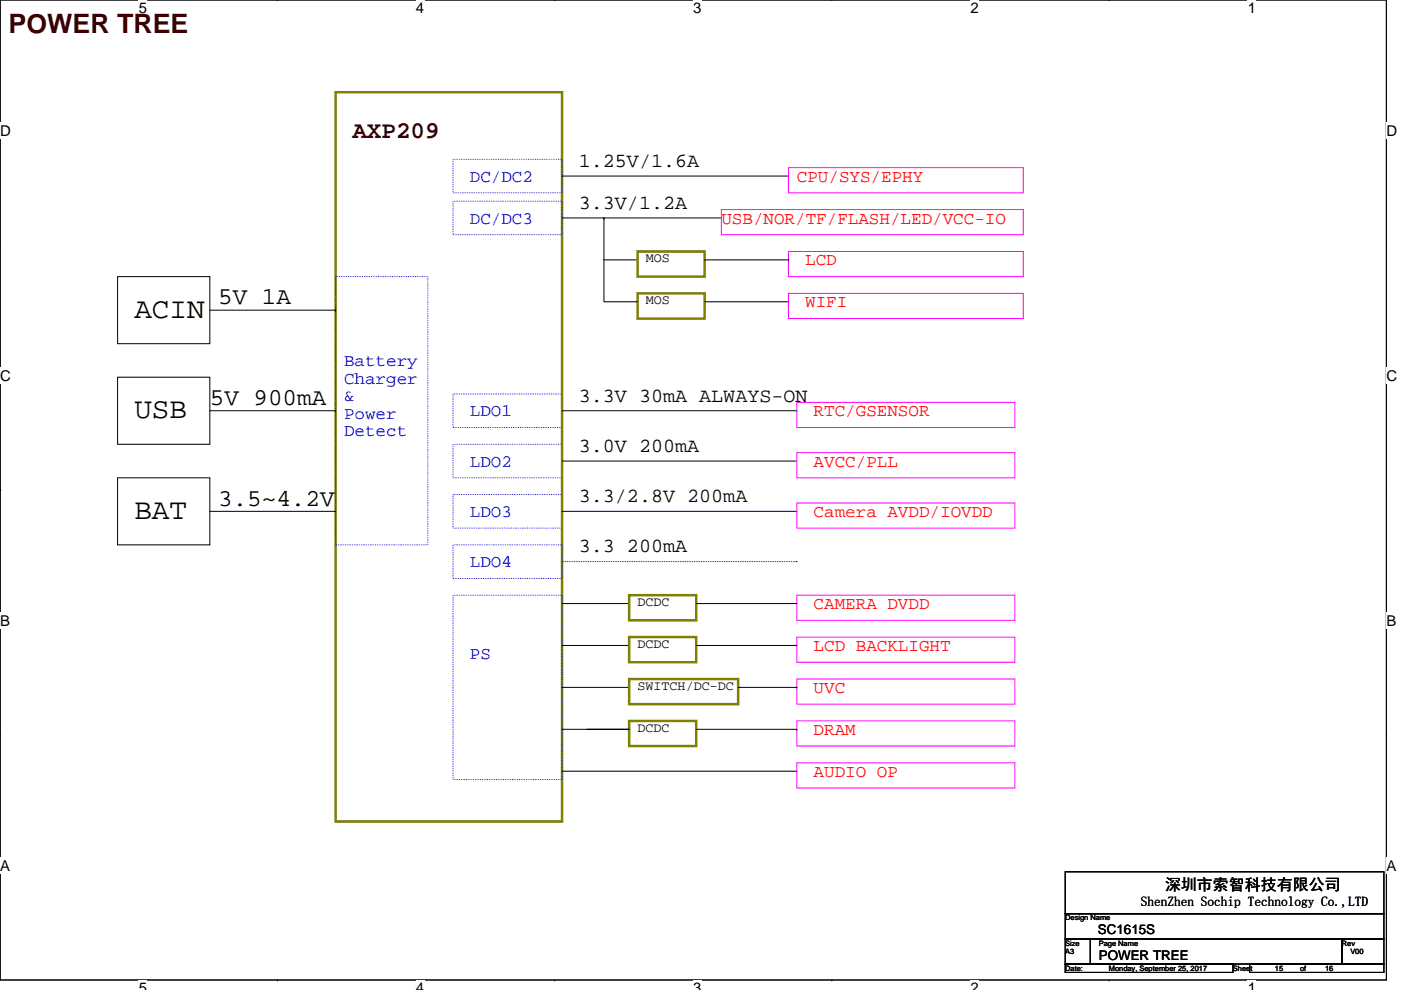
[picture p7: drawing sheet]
<svg xmlns="http://www.w3.org/2000/svg" width="297mm" height="210mm" viewBox="0 0 297 210" stroke-linecap="round" stroke-linejoin="round" font-family="sans-serif">
<defs><g id="words">
<g font-size="6.2">
<text x="28.5" y="67.4">ACIN</text>
<text x="28.5" y="88.7">USB</text>
<text x="28.5" y="110.1">BAT</text>
</g>
<text font-size="5.7" fill="#400000" x="1.8" y="6.9">POWER TREE</text>
<text font-size="5.1" fill="#400000" x="74.7" y="29.2">AXP209</text>
<g font-size="5.1">
<text x="46.3" y="64.6">5V 1A</text>
<text x="44.5" y="85.9">5V 900mA</text>
<text x="46.3" y="107.2">3.5~4.2V</text>
</g>
<g font-size="4.3">
<text x="122.7" y="35.4">1.25V/1.6A</text>
<text x="122.7" y="44.3">3.3V/1.2A</text>
<text x="122.7" y="85.2">3.3V 30mA ALWAYS-ON</text>
<text x="122.7" y="95.8">3.0V 200mA</text>
<text x="122.7" y="106.5">3.3/2.8V 200mA</text>
<text x="122.7" y="117.2">3.3 200mA</text>
</g>
<g font-size="3.7" fill="#00f">
<text x="99.6" y="38.5">DC/DC2</text>
<text x="99.6" y="47.4">DC/DC3</text>
<text x="72.9" y="77.6">Battery</text>
<text x="72.9" y="81.4">Charger</text>
<text x="72.9" y="85.1">&amp;</text>
<text x="72.9" y="88.8">Power</text>
<text x="99.6" y="88.3">LDO1</text>
<text x="72.9" y="92.5">Detect</text>
<text x="99.6" y="99">LDO2</text>
<text x="99.6" y="109.6">LDO3</text>
<text x="99.6" y="120.3">LDO4</text>
<text x="99.6" y="139.9">PS</text>
</g>
<g font-size="3.7" fill="#f00">
<text x="168.9" y="38.5">CPU/SYS/EPHY</text>
<text x="152.9" y="47.4">USB/NOR/TF/FLASH/LED/VCC-IO</text>
<text x="170.7" y="56.3">LCD</text>
<text x="170.7" y="65.2">WIFI</text>
<text x="172.5" y="88.3">RTC/GSENSOR</text>
<text x="172.5" y="99">AVCC/PLL</text>
<text x="172.5" y="109.6">Camera AVDD/IOVDD</text>
<text x="172.5" y="129.2">CAMERA DVDD</text>
<text x="172.5" y="138.1">LCD BACKLIGHT</text>
<text x="172.5" y="147">UVC</text>
<text x="172.5" y="155.9">DRAM</text>
<text x="172.5" y="164.8">AUDIO OP</text>
</g>
<text font-size="3.4" x="247" y="188.7">深圳市索智科技有限公司</text>
<g font-size="3.2">
<text x="29.4" y="2.8">5</text>
<text x="88.2" y="2.8">4</text>
<text x="147" y="2.8">3</text>
<text x="205.8" y="2.8">2</text>
<text x="264.5" y="2.8">1</text>
<text x="0" y="28.8">D</text>
<text x="293.9" y="28.8">D</text>
<text x="0" y="80.8">C</text>
<text x="293.9" y="80.8">C</text>
<text x="0" y="132.7">B</text>
<text x="293.9" y="132.7">B</text>
<text x="0" y="184.7">A</text>
<text x="293.9" y="184.7">A</text>
<text x="29.4" y="210.7">5</text>
<text x="88.2" y="210.7">4</text>
<text x="147" y="210.7">3</text>
<text x="205.8" y="210.7">2</text>
<text x="264.5" y="210.7">1</text>
</g>
<g font-size="2.8">
<text x="136.9" y="55.6">MOS</text>
<text x="136.9" y="64.5">MOS</text>
<text x="135.2" y="128.5">DCDC</text>
<text x="135.2" y="137.4">DCDC</text>
<text x="135.2" y="146.3">SWITCH/DC-DC</text>
<text x="135.2" y="155.2">DCDC</text>
<text x="241.8" y="192.2">ShenZhen Sochip Technology Co. ,,, LTD</text>
<text x="241.8" y="192.2">ShenZhen Sochip Technology Co.</text>
<text x="285.8" y="192.2">LTD</text>
<text x="232.8" y="198.1">SC1615S</text>
<text x="233" y="203.6">POWER TREE</text>
</g>
<g font-size="1.6">
<text x="225.8" y="195.2">Design Name</text>
<text x="225.8" y="200.6">Size</text>
<text x="225.8" y="202.3">A3</text>
<text x="233" y="200.6">Page Name</text>
<text x="284.5" y="200.6">Rev</text>
<text x="286.3" y="202.3">V00</text>
<text x="225.8" y="205.9">Date:</text>
<text x="235.1" y="205.9">Monday, September 25, 2017</text>
<text x="261.4" y="205.9">Sheet</text>
<text x="270.3" y="205.9">15</text>
<text x="275.6" y="205.9">of</text>
<text x="281" y="205.9">16</text>
</g>
</g></defs>
<path d="M0 0h293.9v207.9h-293.9z" fill="none" stroke="#000" stroke-width=".21"/>
<g fill="#fff">
<path d="M29.4 0h1.8v3.5h-1.8z"/>
<path d="M29.4 207.9h1.8v2h-1.8z"/>
</g>
<path d="M58.8 0h.1M58.8 207.9h.1" fill="none" stroke="#000" stroke-width=".21"/>
<g fill="#fff">
<path d="M88.2 0h1.8v3.5h-1.8z"/>
<path d="M88.2 207.9h1.8v2h-1.8z"/>
</g>
<path d="M117.6 0h.1M117.6 207.9h.1" fill="none" stroke="#000" stroke-width=".21"/>
<g fill="#fff">
<path d="M147 0h1.7v3.5h-1.7z"/>
<path d="M147 207.9h1.7v2h-1.7z"/>
</g>
<path d="M176.4 0h.1M176.4 207.9h.1" fill="none" stroke="#000" stroke-width=".21"/>
<g fill="#fff">
<path d="M205.8 0h1.7v3.5h-1.7z"/>
<path d="M205.8 207.9h1.7v2h-1.7z"/>
</g>
<path d="M235.2 0h.1M235.2 207.9h.1" fill="none" stroke="#000" stroke-width=".21"/>
<g fill="#fff">
<path d="M264.5 0h1.8v3.5h-1.8z"/>
<path d="M264.5 207.9h1.8v2h-1.8z"/>
<path d="M0 26h2.3v3.5h-2.3z"/>
<path d="M293.9 26h2.3v3.5h-2.3z"/>
<path d="M0 77.9h2.3v3.5h-2.3z"/>
<path d="M293.9 77.9h2.3v3.5h-2.3z"/>
</g>
<path d="M0 52h.1M293.9 52h.1" fill="none" stroke="#000" stroke-width=".21"/>
<g fill="#fff">
<path d="M0 129.9h2.1v3.5h-2.1z"/>
<path d="M293.9 129.9h2.1v3.5h-2.1z"/>
</g>
<path d="M0 103.9h.1M293.9 103.9h.1" fill="none" stroke="#000" stroke-width=".21"/>
<g fill="#fff">
<path d="M0 181.9h2.2v3.5h-2.2z"/>
<path d="M293.9 181.9h2.2v3.5h-2.2z"/>
</g>
<g fill="none" stroke="#000" stroke-width=".21">
<path d="M119.2 37.3h48M152.9 35.6h.1M24.9 58.7h19.6v14.2h-19.6zM119.2 46.2h33.7M128.1 46.2h.1M128.1 55.1v8.9h7.1M128.1 46.2v8.9M128.1 55.1h7.1M135.2 55.1h.1M149.4 55.1h17.8M167.2 55.1h.1M44.5 65.8h26.7"/>
<path d="M71.2 65.8h.1M149.4 64h17.8M24.9 80h19.6v14.2h-19.6zM44.5 87.1h26.7M71.2 87.1h.1M119.2 97.8h49.7M119.2 87.1h49.7M168.9 87.1h.1M24.9 101.3h19.6v14.3h-19.6zM44.5 108.5h26.7M119.2 108.5h49.7M168.9 108.5h.1"/>
<path d="M119.2 128h14.2M119.2 136.9h14.2M133.4 128h.1M133.4 136.9h.1M147.6 128h21.3M147.6 136.9h21.3M0 155.9h.1M119.2 154.7h14.2h-8.9M119.2 145.8h14.2M133.4 145.8h.1M147.6 154.7h21.3M156.5 145.8h12.4"/>
<path d="M168.9 154.7h.1M168.9 145.8h.1M293.9 155.9h.1M119.2 163.6h49.7M225.8 199.1h5.4v5.4h-5.4zM225.8 184.9h67.6v8.9h-67.6zM225.8 193.8h67.6v5.3h-67.6zM231.2 199.1h53.3v5.4h-53.3zM284.5 199.1h8.9v5.4h-8.9zM225.8 204.5h35.6v1.7h-35.6zM265 204.5h28.4v1.7h-28.4z"/>
</g>
<path d="M96.1 33.8h23.1v7.1h-23.1zM71.2 58.7h19.5v56.9h-19.5zM96.1 42.7h23.1v7.1h-23.1zM96.1 94.2h23.1v7.1h-23.1zM96.1 83.6h23.1v7.1h-23.1zM96.1 104.9h23.1v7.1h-23.1zM96.1 115.6h23.1v7.1h-23.1zM96.1 126.2h23.1v39.2h-23.1z" fill="none" stroke="#00f" stroke-width=".21" stroke-dasharray="0 .3"/>
<path d="M71.2 19.6h48v154.6h-48zM135.2 53.3h14.2v5.4h-14.2zM135.2 62.2h14.2v5.4h-14.2zM133.4 126.2h14.2v5.4h-14.2zM133.4 135.1h14.2v5.4h-14.2zM133.4 152.9h14.2v5.3h-14.2zM133.4 144h23.1v5.4h-23.1z" fill="none" stroke="#808000" stroke-width=".53"/>
<path d="M167.2 35.6h49.8v5.3h-49.8zM152.9 44.4h64.1v5.4h-64.1zM167.2 53.3h49.8v5.4h-49.8zM167.2 62.2h49.8v5.4h-49.8zM168.9 85.3h46.3v5.4h-46.3zM168.9 96h46.3v5.3h-46.3zM168.9 106.7h46.3v5.3h-46.3zM168.9 126.2h46.3v5.4h-46.3zM168.9 135.1h46.3v5.4h-46.3zM168.9 144h46.3v5.4h-46.3zM168.9 152.9h46.3v5.3h-46.3zM168.9 161.8h46.3v5.3h-46.3z" fill="none" stroke="#f0f" stroke-width=".21"/>
<path d="M119.2 119.1h49.7M168.9 119.1h.1" fill="none" stroke="#000" stroke-width=".21" stroke-dasharray="0 .3"/>
<use href="#words"/>
</svg>
